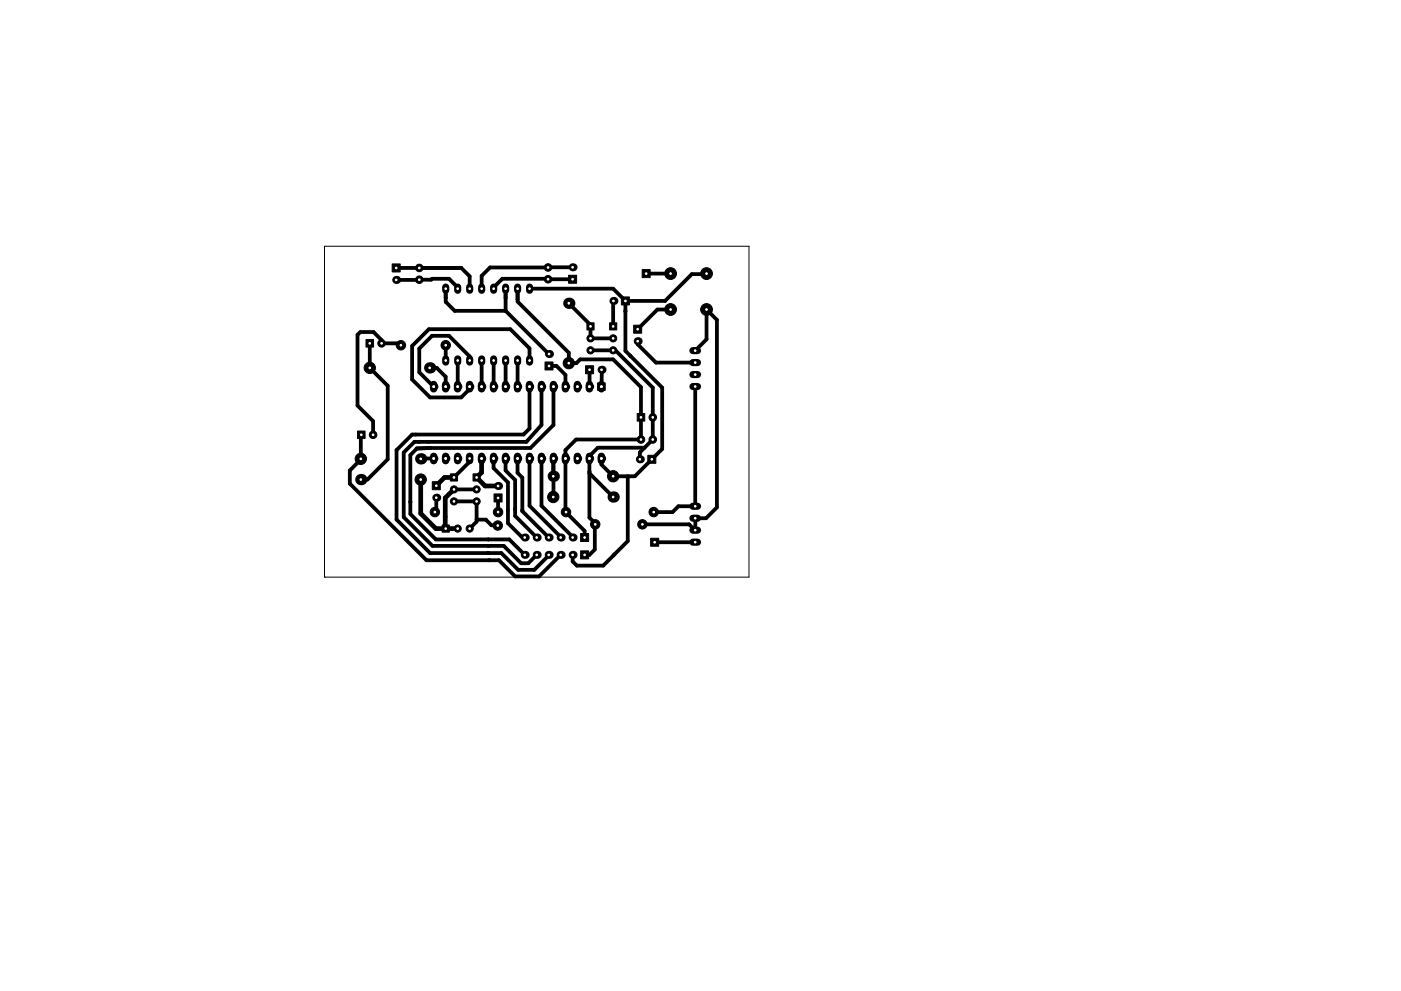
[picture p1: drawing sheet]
<svg xmlns="http://www.w3.org/2000/svg" width="297mm" height="210mm" viewBox="0 0 297 210" stroke-linecap="round" stroke-linejoin="round" font-family="sans-serif">
<path d="M68.8 52.2h90v70.2h-90z" fill="none" stroke="#000" stroke-width=".21"/>
<g fill="#000" stroke="#000" stroke-width=".21">
<path d="M83.1 56h1.7v1.7h-1.7zM120.5 58.4h1.7v1.7h-1.7zM136.2 57.2h1.7v1.7h-1.7zM77.6 72h1.6v1.6h-1.6zM115.5 76.8h1.7v1.7h-1.7zM124.4 68.5h1.6v1.5h-1.6zM124.2 77.6h1.6v1.7h-1.6zM129.2 68.5h1.6v1.5h-1.6zM131.8 63h1.7v1.7h-1.7zM134.3 69h1.8v1.7h-1.8zM75.8 91.4h1.6v1.6h-1.6zM126.7 81.2h1.6v1.6h-1.6z"/>
<path d="M135.1 87.7h1.6v1.6h-1.6zM137.3 96.6h1.8v1.7h-1.8zM91.7 102.2h1.7v1.7h-1.7zM93.7 111.4h1.6v1.5h-1.6zM95.5 100.5h1.5v1.6h-1.5zM100.3 100.5h1.5v1.6h-1.5zM104.8 104.8h1.6v1.7h-1.6zM123.1 113.2h1.7v1.7h-1.7zM123.1 116.9h1.7v1.7h-1.7zM137.9 114.2h1.7v1.7h-1.7z"/>
<circle cx="88.9" cy="59.3" r=".8"/>
<circle cx="88.9" cy="56.8" r=".8"/>
<circle cx="116.2" cy="59.2" r=".8"/>
<circle cx="116.2" cy="56.7" r=".8"/>
<circle cx="142.2" cy="58" r="1.25"/>
<circle cx="149.8" cy="58" r="1.25"/>
<circle cx="78.4" cy="78" r="1.2"/>
<circle cx="80.9" cy="72.8" r=".8"/>
<circle cx="85" cy="73.2" r="1"/>
<circle cx="94.5" cy="73.2" r="1"/>
<circle cx="120.6" cy="77" r="1.2"/>
<circle cx="125.2" cy="71.8" r=".76"/>
<circle cx="125.2" cy="74.3" r=".76"/>
<circle cx="130" cy="74.3" r=".76"/>
<circle cx="130" cy="71.8" r=".76"/>
<circle cx="142.2" cy="65.7" r="1.25"/>
<circle cx="149.8" cy="65.7" r="1.25"/>
<circle cx="76.5" cy="97.3" r="1.2"/>
<circle cx="79.1" cy="92.2" r=".8"/>
<circle cx="135.9" cy="93.2" r=".8"/>
<circle cx="138.4" cy="88.5" r=".8"/>
<circle cx="138.4" cy="93.2" r=".8"/>
<circle cx="89.2" cy="101.7" r="1.2"/>
<circle cx="92.2" cy="108.6" r="1"/>
<circle cx="96.2" cy="106.4" r=".76"/>
<circle cx="96.2" cy="103.8" r=".76"/>
<circle cx="97" cy="112.1" r=".76"/>
<circle cx="99.6" cy="112.1" r=".76"/>
<circle cx="101.1" cy="103.8" r=".76"/>
<circle cx="101.1" cy="106.4" r=".76"/>
<circle cx="105.5" cy="111.5" r="1"/>
<circle cx="105.6" cy="108.6" r="1"/>
<circle cx="117.3" cy="105.4" r="1.2"/>
<circle cx="120" cy="108.6" r="1"/>
<circle cx="126.2" cy="111.2" r="1"/>
<circle cx="130" cy="101" r="1.2"/>
<circle cx="136.2" cy="111.2" r="1"/>
<circle cx="138.6" cy="108.6" r="1"/>
</g>
<g fill="#000">
<circle cx="84" cy="59.4" r=".85"/>
<circle cx="121.4" cy="56.7" r=".85"/>
<circle cx="91.1" cy="78" r="1.2"/>
<circle cx="116.4" cy="75.1" r=".85"/>
<circle cx="120.6" cy="64.3" r="1.2"/>
<circle cx="127.5" cy="78.4" r=".85"/>
<circle cx="130.1" cy="63.8" r=".85"/>
<circle cx="135.2" cy="72.4" r=".85"/>
<circle cx="89.2" cy="97.3" r="1.2"/>
<circle cx="91.9" cy="97.3" r=".8"/>
<circle cx="91.9" cy="82" r=".8"/>
<circle cx="94.5" cy="97.3" r=".8"/>
<circle cx="94.5" cy="82" r=".8"/>
<circle cx="97" cy="82" r=".8"/>
<circle cx="97" cy="97.3" r=".8"/>
<circle cx="99.6" cy="82" r=".8"/>
<circle cx="102.1" cy="97.3" r=".8"/>
<circle cx="102.1" cy="82" r=".8"/>
<circle cx="104.6" cy="82" r=".8"/>
<circle cx="104.6" cy="97.3" r=".8"/>
<circle cx="107.2" cy="82" r=".8"/>
<circle cx="107.2" cy="97.3" r=".8"/>
<circle cx="109.7" cy="82" r=".8"/>
<circle cx="109.7" cy="97.3" r=".8"/>
<circle cx="112.3" cy="97.3" r=".8"/>
<circle cx="112.3" cy="82" r=".8"/>
<circle cx="114.8" cy="97.3" r=".8"/>
<circle cx="114.8" cy="82" r=".8"/>
<circle cx="117.3" cy="82" r=".8"/>
<circle cx="117.3" cy="97.3" r=".8"/>
<circle cx="119.9" cy="82" r=".8"/>
<circle cx="119.9" cy="97.3" r=".8"/>
<circle cx="122.4" cy="97.3" r=".8"/>
<circle cx="122.4" cy="82" r=".8"/>
<circle cx="125" cy="97.3" r=".8"/>
<circle cx="125" cy="82" r=".8"/>
<circle cx="127.5" cy="97.3" r=".8"/>
<circle cx="135.7" cy="97.4" r=".85"/>
<circle cx="76.5" cy="101.7" r="1.2"/>
<circle cx="92.5" cy="105.6" r=".85"/>
<circle cx="105.6" cy="103.1" r=".85"/>
<circle cx="111.3" cy="117.7" r=".85"/>
<circle cx="111.3" cy="114" r=".85"/>
<circle cx="113.8" cy="114" r=".85"/>
<circle cx="113.8" cy="117.7" r=".85"/>
<circle cx="116.3" cy="114" r=".85"/>
<circle cx="116.3" cy="117.7" r=".85"/>
<circle cx="117.3" cy="101" r="1.2"/>
<circle cx="118.9" cy="114" r=".85"/>
<circle cx="118.9" cy="117.7" r=".85"/>
<circle cx="121.4" cy="117.7" r=".85"/>
<circle cx="121.4" cy="114" r=".85"/>
<circle cx="130" cy="105.4" r="1.2"/>
</g>
<g fill="none" stroke="#000" stroke-width="1.5">
<path d="M94.5 60.9v.7M94.5 76.2v.6M97 60.9v.7M97 76.2v.6M99.6 60.9v.7M99.6 76.2v.6M102.1 60.9v.7M102.1 76.2v.6M104.7 60.9v.7M104.7 76.2v.6M107.2 60.9v.7M107.2 76.2v.6"/>
<path d="M109.7 60.9v.7M109.7 76.2v.6M112.3 60.9v.7M112.3 76.2v.6M146.9 74.4h1M146.9 76.9h1M146.9 79.5h1M146.9 82h1M146.9 107.4h1M146.9 109.9h1M146.9 112.5h1M146.9 115h1"/>
</g>
<g fill="none" stroke="#000" stroke-width="1.6">
<path d="M91.9 81.6v.9M91.9 96.8v.9M94.5 81.6v.9M94.5 96.8v.9M97 81.6v.9M97 96.8v.9M99.6 81.6v.9M99.6 96.8v.9M102.1 81.6v.9M102.1 96.8v.9M104.6 81.6v.9M104.6 96.8v.9"/>
<path d="M107.2 81.6v.9M107.2 96.8v.9M109.7 81.6v.9M109.7 96.8v.9M112.3 81.6v.9M112.3 96.8v.9M114.8 81.6v.9M114.8 96.8v.9M117.3 81.6v.9M117.3 96.8v.9M119.9 81.6v.9M119.9 96.8v.9"/>
<path d="M122.4 81.6v.9M122.4 96.8v.9M125 81.6v.9M125 96.8v.9M127.5 81.6v.9M127.5 96.8v.9"/>
</g>
<g fill="none" stroke="#000" stroke-width=".8">
<path d="M84 59.4l7.4-.1 .2-.2h3.6l1.8 1.9v.2M84 56.8h13.8l1.8 1.8v2.6M88.9 59.3v.1M121.4 59.2l-14.9-.1-1.8 1.9v.2M121.4 56.7h-17.5l-1.8 1.8v2.7M137 58h5.2M149.8 58.2v-.2l.1 .2h-3.2l-5.7 5.6h-8.4l-2.6-2.6h-17.7M78.4 72.8v5.2l3.8 3.8v15.6l-4.3 4.3h-1.4M85 73.2l-.4-.4h-3.7v-.7l-1.7-1.7h-2.8l-.6 .6v15l3.3 3.3v2.9M91.1 78h1.5l1.9 1.9v2.1M94.5 61.2h.1M94.5 61.2v2.8l1.9 1.9h10.8"/>
<path d="M94.5 73.2v3.3M97 76.5v5.5M99.6 76.5v-.9l-4.4-4.4h-3.6l-2.7 2.7v5.1l3 3M102.1 76.5v5.5M104.7 76.5l-.1 5.5M107.2 76.5v5.5l-.1-.1M107.2 61.2v4.7M107.2 65.9l9.2 9.2M109.7 61.2l.1-.1-.1 2.9 10.9 10.8v2.2h1.6l.8-.8h7l5.9 5.9v11.1h-13.8l-2.2 2.3v13.3M109.7 76.5v5.5l-.1-.1M112.3 76.4v-2.5l-4.1-4.1h-17.3l-3.5 3.6v7.1l3.8 3.8h6.6l1.8-1.8v-.5M116.4 77.6h1.6l1.9 1.9v2.5l-.2-.2"/>
<path d="M120.6 64.3l4.6 4.6v2.9h4.8M125 78.4v3.6M125.2 74.3h5.3l7.9 7.9v11l-2.7 2.8v1.4M127.6 78.4l-.1 3.6M130.1 63.8l-.2 5.4M132.6 63.7v10.7l7.8 7.8v13l-5.8 5.8h-4.6l-2.5-2.4v-1.3M135.2 72.4v.6l3.9 3.9h8.3M142.2 65.7h-2.8l-4.2 4.1M147.4 74.4l2.4-2.4v-6.3l2.2 2.2v39.7l-2.3 2.3-2.3 .1v2.5l-1.3-1.3h-10.1M76.3 97.3h.2M76.6 92.2l-.1 5.3-2.3 2.3v2.8l16.2 16.3h15.4l3.4 3.4h5.1l4.6-4.6M88.4 95.1l-1.4 1.4v12.5l5.4 5.4h15.6l3.3 3.3"/>
<path d="M91.2 95h.1M91.2 95l-2.9 .1M91.9 97.3h-2.7M99.6 97.3v.7M99.6 98l-3.3 3.3M102.1 97.2v.1M104.6 97.3v2l3.1 3.1v8.6l3 3h.6M107.2 97.3v2.5l2 2v7.7l4.6 4.5M109.7 97.3v3l1 1v7.2l5.6 5.5M112.3 82v8.9l-1.3 1.3h-23.6l-3.3 3.3v14.7l7.1 7.1h15.1l3.6 3.6h3.4l3-3.2M112.3 97.1v10.2l6.6 6.7M114.8 97.3v10l6.6 6.7"/>
<path d="M114.8 82v8.2l-3.2 3.5h-23.7l-2.3 2.3v13.7l6.1 6.1h15.1l3.7 3.7h1.5l1.8-1.8M117.3 82v8.2l-4.8 4.8h-21.3M136.7 95h-10l-1.7 1.8v13l1.5 1.5-.4-.1v5.4l-1.1 1.1h-1M147.4 82v25.4h-3.6l-1.2 1.2h-4M92.5 105.6v2.7l-.3 .3M96.2 106.4h4.9v4.3l-1.5 1.4M96.2 101.3h.1M96.2 101.3h-.1M96.3 101.3h-.1M101.1 110.2h1.9l1.2 1.2 1.3 .1M101.1 103.8l-4.9 .1M105.6 105.6v3"/>
<path d="M117.3 101v-3.7v8.1M119.9 108.7l4.1 3.9v1.4M120 108.6l-.1 .1M125 100.4l5 5M133.1 101v13.8l-5.2 5.2h-5.6l-.9-.9v-1.4M147.4 115h-8.6"/>
</g>
<path d="M102.1 97.3v2.9l-1 1.1 1.8 1.8h2.7M89.2 101.7v7.2l3.2 3.2h4.6M96.1 103.8h.1M96.2 103.8l-1.8 1.8 .1 6.5M96.2 101.3h-1.9l-1.8 1.7M105.6 103h.1" fill="none" stroke="#000" stroke-width="1"/>
<g fill="#fff" stroke="#fff" stroke-width=".21">
<circle cx="94.5" cy="73.2" r=".17"/>
<circle cx="85" cy="73.2" r=".17"/>
<circle cx="136.2" cy="111.2" r=".18"/>
<circle cx="126.2" cy="111.2" r=".18"/>
<circle cx="105.5" cy="111.5" r=".17"/>
<circle cx="138.6" cy="108.6" r=".17"/>
<circle cx="120" cy="108.6" r=".17"/>
<circle cx="105.6" cy="108.6" r=".17"/>
<circle cx="92.2" cy="108.6" r=".17"/>
<circle cx="105.6" cy="105.6" r=".17"/>
<circle cx="105.6" cy="103.1" r=".17"/>
<circle cx="94.5" cy="76.5" r=".17"/>
<circle cx="99.6" cy="76.5" r=".17"/>
<circle cx="97" cy="76.5" r=".17"/>
<circle cx="107.2" cy="76.5" r=".17"/>
<circle cx="104.7" cy="76.5" r=".17"/>
<circle cx="102.1" cy="76.5" r=".17"/>
<circle cx="112.3" cy="76.5" r=".17"/>
<circle cx="109.7" cy="76.5" r=".17"/>
<circle cx="112.3" cy="61.2" r=".17"/>
<circle cx="109.7" cy="61.2" r=".17"/>
<circle cx="102.1" cy="61.2" r=".17"/>
<circle cx="107.2" cy="61.2" r=".17"/>
<circle cx="104.7" cy="61.2" r=".17"/>
<circle cx="99.6" cy="61.2" r=".17"/>
<circle cx="97" cy="61.2" r=".17"/>
<circle cx="94.5" cy="61.2" r=".17"/>
<circle cx="116.4" cy="77.6" r=".18"/>
<circle cx="116.4" cy="75.1" r=".18"/>
<circle cx="97" cy="112.1" r=".17"/>
<circle cx="99.6" cy="112.1" r=".17"/>
<circle cx="94.5" cy="112.1" r=".17"/>
<circle cx="96.2" cy="103.8" r=".17"/>
<circle cx="96.2" cy="106.4" r=".17"/>
<circle cx="96.2" cy="101.3" r=".17"/>
<circle cx="101.1" cy="103.8" r=".17"/>
<circle cx="101.1" cy="106.4" r=".17"/>
<circle cx="101.1" cy="101.3" r=".17"/>
<circle cx="125.2" cy="71.8" r=".18"/>
<circle cx="125.2" cy="74.3" r=".18"/>
<circle cx="125.2" cy="69.2" r=".18"/>
<circle cx="130" cy="71.8" r=".17"/>
<circle cx="130" cy="74.3" r=".17"/>
<circle cx="130" cy="69.2" r=".17"/>
<circle cx="130" cy="101" r=".18"/>
<circle cx="117.3" cy="101" r=".18"/>
<circle cx="117.3" cy="105.4" r=".17"/>
<circle cx="130" cy="105.4" r=".17"/>
<circle cx="76.5" cy="97.3" r=".18"/>
<circle cx="89.2" cy="97.3" r=".18"/>
<circle cx="78.4" cy="78" r=".18"/>
<circle cx="91.1" cy="78" r=".18"/>
<circle cx="89.2" cy="101.7" r=".17"/>
<circle cx="76.5" cy="101.7" r=".17"/>
<circle cx="120.6" cy="77" r=".17"/>
<circle cx="120.6" cy="64.3" r=".17"/>
<circle cx="135.9" cy="88.5" r=".18"/>
<circle cx="138.4" cy="88.5" r=".17"/>
<circle cx="135.9" cy="93.2" r=".18"/>
<circle cx="138.4" cy="93.2" r=".17"/>
<circle cx="116.2" cy="59.2" r=".18"/>
<circle cx="116.2" cy="56.7" r=".17"/>
<circle cx="88.9" cy="56.8" r=".17"/>
<circle cx="88.9" cy="59.3" r=".17"/>
<circle cx="76.6" cy="92.2" r=".17"/>
<circle cx="79.1" cy="92.2" r=".17"/>
<circle cx="78.4" cy="72.8" r=".18"/>
<circle cx="80.9" cy="72.8" r=".17"/>
<circle cx="138.2" cy="97.4" r=".17"/>
<circle cx="135.7" cy="97.4" r=".17"/>
<circle cx="125" cy="78.4" r=".17"/>
<circle cx="127.5" cy="78.4" r=".17"/>
<circle cx="121.4" cy="59.2" r=".18"/>
<circle cx="121.4" cy="56.7" r=".18"/>
<circle cx="84" cy="56.8" r=".17"/>
<circle cx="84" cy="59.4" r=".17"/>
<circle cx="147.4" cy="74.4" r=".17"/>
<circle cx="147.4" cy="76.9" r=".17"/>
<circle cx="147.4" cy="79.5" r=".17"/>
<circle cx="147.4" cy="82" r=".17"/>
<circle cx="147.4" cy="107.4" r=".17"/>
<circle cx="147.4" cy="109.9" r=".17"/>
<circle cx="147.4" cy="112.5" r=".17"/>
<circle cx="147.4" cy="115" r=".17"/>
<circle cx="92.5" cy="103" r=".18"/>
<circle cx="92.5" cy="105.6" r=".18"/>
<circle cx="138.8" cy="115" r=".17"/>
<circle cx="137" cy="58" r=".17"/>
<circle cx="135.2" cy="69.8" r=".18"/>
<circle cx="135.2" cy="72.4" r=".18"/>
<circle cx="132.6" cy="63.8" r=".17"/>
<circle cx="130.1" cy="63.8" r=".17"/>
<circle cx="124" cy="114" r=".17"/>
<circle cx="121.4" cy="114" r=".17"/>
<circle cx="118.9" cy="114" r=".17"/>
<circle cx="116.3" cy="114" r=".17"/>
<circle cx="113.8" cy="114" r=".17"/>
<circle cx="111.3" cy="114" r=".17"/>
<circle cx="124" cy="117.7" r=".17"/>
<circle cx="121.4" cy="117.7" r=".17"/>
<circle cx="118.9" cy="117.7" r=".17"/>
<circle cx="116.3" cy="117.7" r=".17"/>
<circle cx="113.8" cy="117.7" r=".17"/>
<circle cx="111.3" cy="117.7" r=".17"/>
<circle cx="149.8" cy="58" r=".17"/>
<circle cx="142.2" cy="58" r=".17"/>
<circle cx="142.2" cy="65.7" r=".17"/>
<circle cx="149.8" cy="65.7" r=".17"/>
<circle cx="127.5" cy="82" r=".17"/>
<circle cx="94.5" cy="97.3" r=".17"/>
<circle cx="125" cy="82" r=".17"/>
<circle cx="97" cy="97.3" r=".17"/>
<circle cx="122.4" cy="82" r=".17"/>
<circle cx="119.9" cy="82" r=".17"/>
<circle cx="102.1" cy="97.3" r=".17"/>
<circle cx="117.3" cy="82" r=".17"/>
<circle cx="104.6" cy="97.3" r=".17"/>
<circle cx="114.8" cy="82" r=".17"/>
<circle cx="107.2" cy="97.3" r=".17"/>
<circle cx="112.3" cy="82" r=".17"/>
<circle cx="109.7" cy="97.3" r=".17"/>
<circle cx="109.7" cy="82" r=".17"/>
<circle cx="112.3" cy="97.3" r=".17"/>
<circle cx="107.2" cy="82" r=".17"/>
<circle cx="114.8" cy="97.3" r=".17"/>
<circle cx="104.6" cy="82" r=".17"/>
<circle cx="117.3" cy="97.3" r=".17"/>
<circle cx="102.1" cy="82" r=".17"/>
<circle cx="119.9" cy="97.3" r=".17"/>
<circle cx="99.6" cy="82" r=".17"/>
<circle cx="122.4" cy="97.3" r=".17"/>
<circle cx="97" cy="82" r=".17"/>
<circle cx="125" cy="97.3" r=".17"/>
<circle cx="94.5" cy="82" r=".17"/>
<circle cx="127.5" cy="97.3" r=".17"/>
<circle cx="91.9" cy="82" r=".17"/>
<circle cx="91.9" cy="97.3" r=".17"/>
<circle cx="99.6" cy="97.3" r=".17"/>
</g>
</svg>
